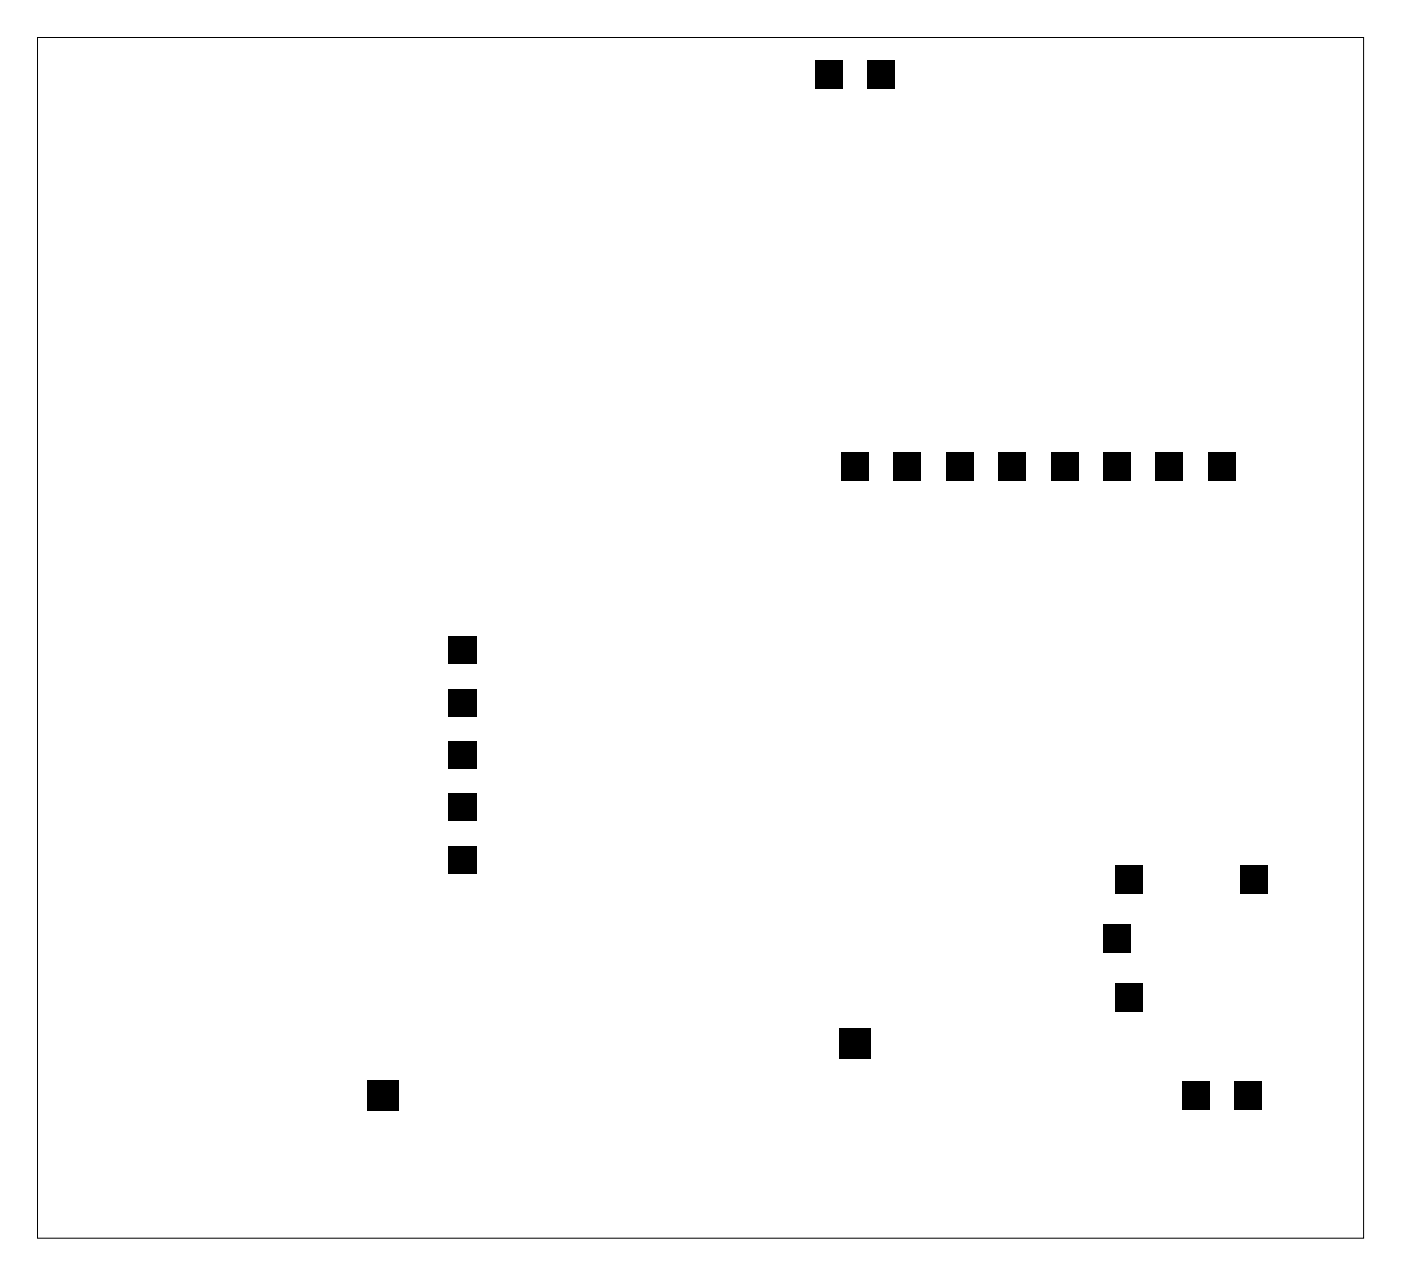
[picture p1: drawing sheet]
<svg xmlns="http://www.w3.org/2000/svg" width="136mm" height="124mm" viewBox="0 0 136 124" stroke-linecap="round" stroke-linejoin="round" font-family="sans-serif">
<path d="M3.6 3.6h128.6v116.5h-128.6z" fill="none" stroke="#000" stroke-width=".1"/>
<g fill="#000">
<path d="M79 5.8h2.7v2.8h-2.7zM84.1 5.8h2.7v2.8h-2.7zM81.5 43.9h2.7v2.8h-2.7zM86.6 43.9h2.7v2.8h-2.7zM91.7 43.9h2.7v2.8h-2.7zM96.8 43.9h2.7v2.8h-2.7zM101.9 43.9h2.7v2.8h-2.7zM106.9 43.9h2.7v2.8h-2.7zM112 43.9h2.7v2.8h-2.7zM117.1 43.9h2.7v2.8h-2.7zM43.4 77h2.8v2.6h-2.8zM43.4 71.9h2.8v2.7h-2.8z"/>
<path d="M43.4 66.8h2.8v2.7h-2.8zM43.4 61.7h2.8v2.7h-2.8zM43.4 82h2.8v2.7h-2.8zM81.3 99.7h3.1v2.9h-3.1zM106.9 89.6h2.7v2.8h-2.7zM108.1 95.4h2.7v2.7h-2.7zM108.1 83.9h2.7v2.8h-2.7zM120.3 83.9h2.7v2.8h-2.7zM35.6 104.8h3.1v2.9h-3.1zM114.6 104.9h2.7v2.7h-2.7zM119.6 104.9h2.7v2.7h-2.7z"/>
</g>
</svg>
